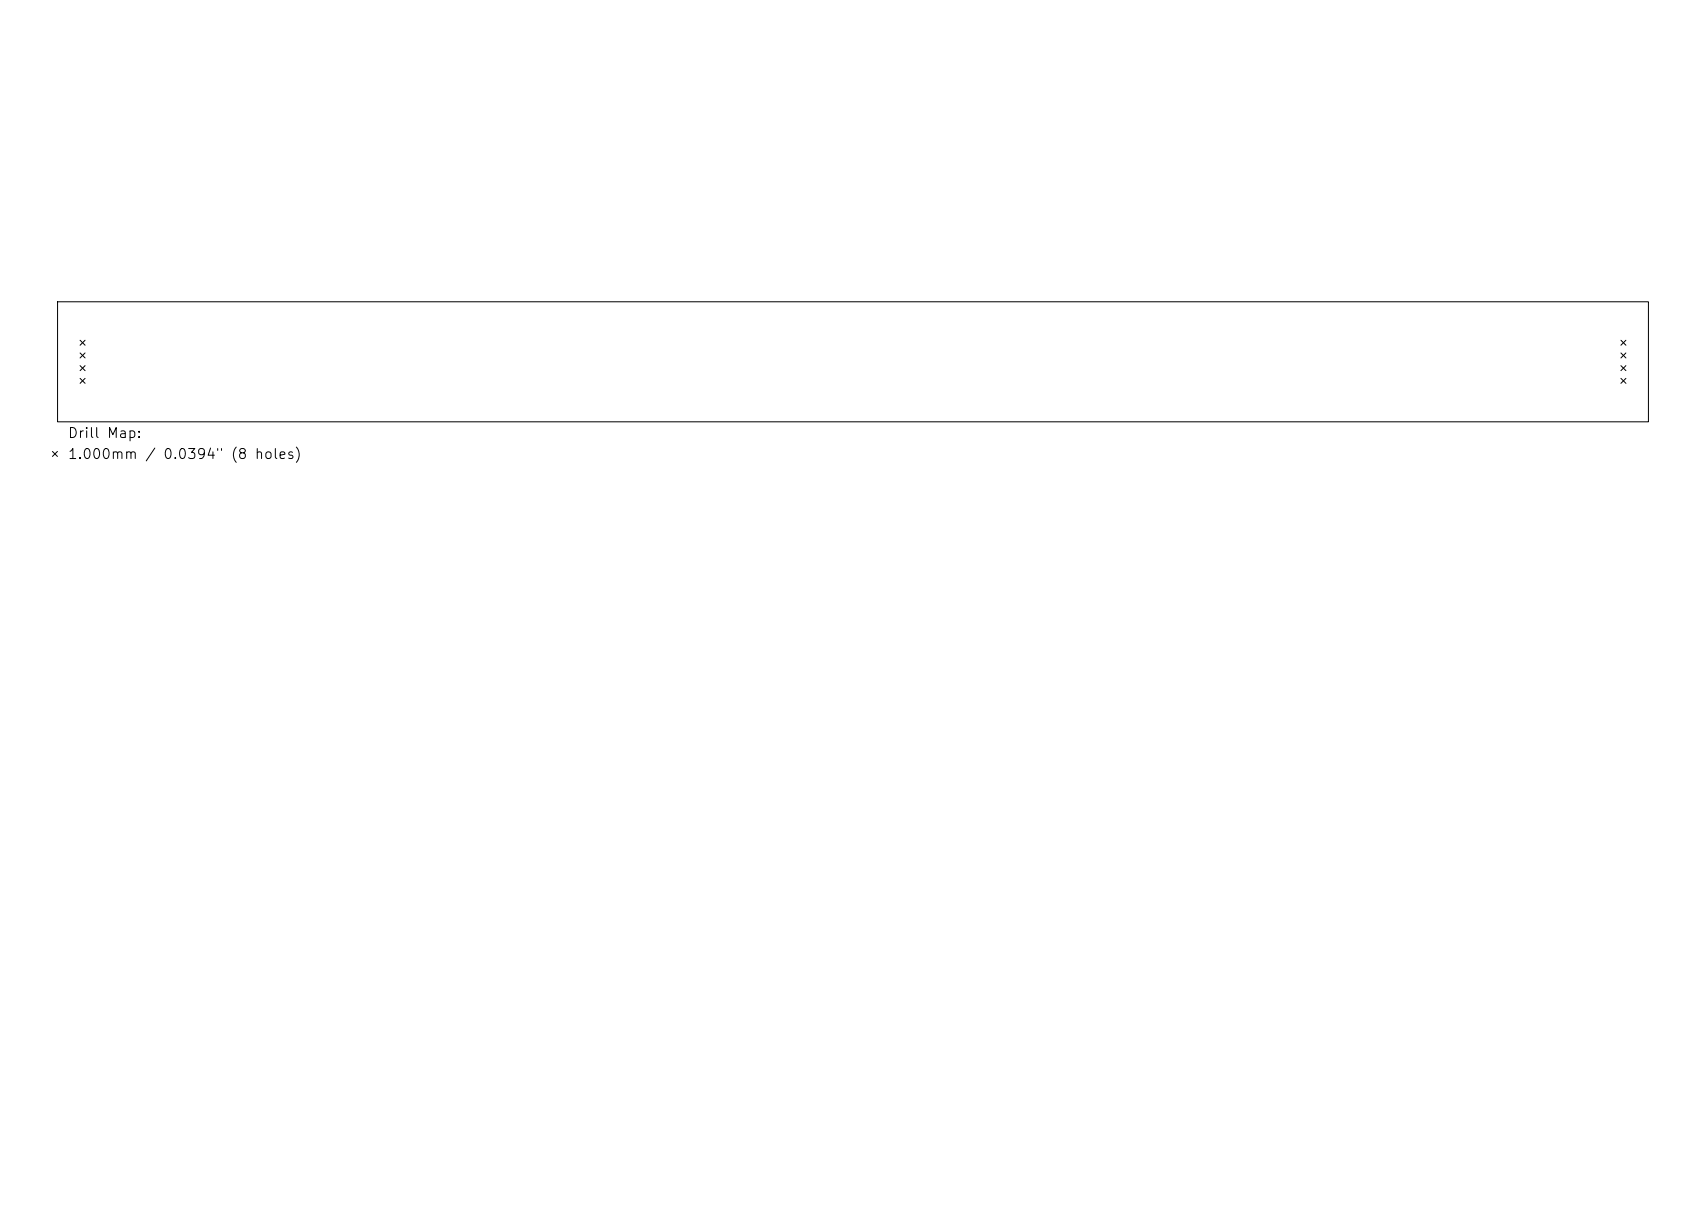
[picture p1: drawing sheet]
<svg xmlns="http://www.w3.org/2000/svg" width="297mm" height="210mm" viewBox="0 0 297 210" stroke-linecap="round" stroke-linejoin="round" font-family="sans-serif">
<defs><g id="words">
<g font-size="1.7">
<text x="11.7" y="76.7">Drill Map:</text>
<text x="11.7" y="80.4">1.000mm / 0.0394&quot; (8 holes)</text>
</g>
</g></defs>
<g fill="none" stroke="#000" stroke-width=".17">
<path d="M10 52.6h277v20.9h-277zM13.9 59.2l.9 .9M14.8 59.2l-.9 .9M282.2 59.2l.9 .9M283.1 59.2l-.9 .9M9.1 78.6l.9 .9M10 78.6l-.9 .9M13.9 61.5l.9 .8M13.9 63.7l.9 .8M13.9 65.9l.9 .9M14.8 61.5l-.9 .8M14.8 63.7l-.9 .8"/>
<path d="M14.8 65.9l-.9 .9M282.2 61.5l.9 .8M282.2 63.7l.9 .8M282.2 65.9l.9 .9M283.1 61.5l-.9 .8M283.1 63.7l-.9 .8M283.1 65.9l-.9 .9"/>
</g>
<use href="#words"/>
</svg>
